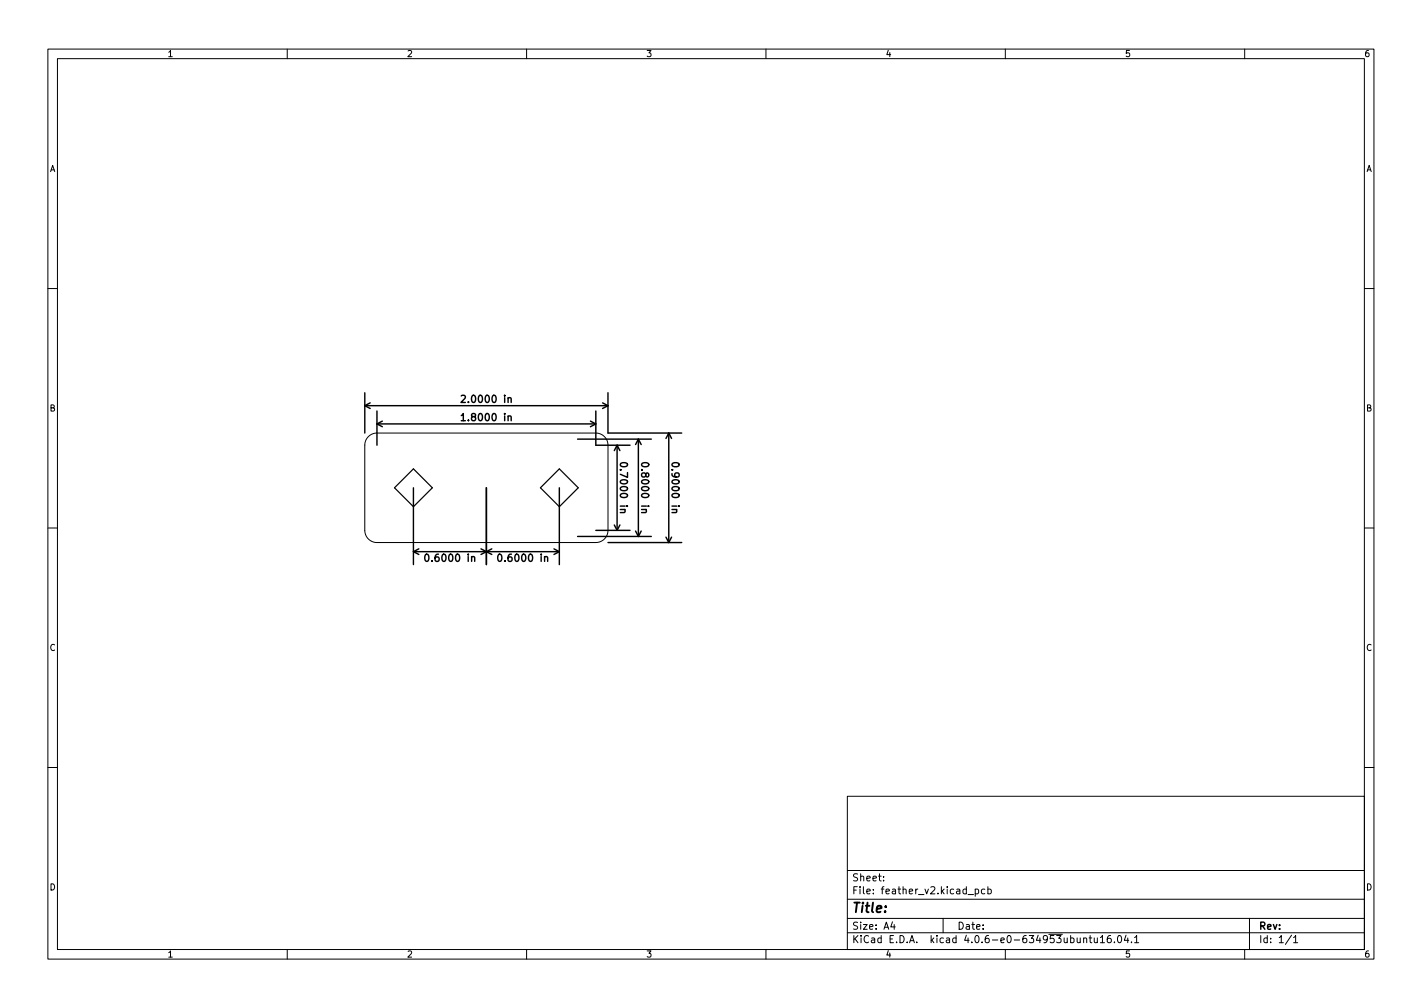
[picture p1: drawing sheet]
<svg xmlns="http://www.w3.org/2000/svg" width="297mm" height="210mm" viewBox="0 0 297 210" stroke-linecap="round" stroke-linejoin="round" font-family="sans-serif">
<defs><g id="words">
<text font-size="2.8" x="178" y="190.6">Title:</text>
<g font-size="2.1">
<text x="97.2" y="84.1">2.0000 in</text>
<text x="97.2" y="87.9">1.8000 in</text>
<text x="129.5" y="97.4" transform="rotate(90 129.5 97.4)">0.7000 in</text>
<text x="133.9" y="97.4" transform="rotate(90 133.9 97.4)">0.8000 in</text>
<text x="140.3" y="97.4" transform="rotate(90 140.3 97.4)">0.9000 in</text>
<text x="89.6" y="117.3">0.6000 in</text>
<text x="104.8" y="117.3">0.6000 in</text>
<text x="178" y="184">Sheet:</text>
<text x="178" y="186.7">File: feather_v2.kicad_pcb</text>
<text x="178" y="196.9">KiCad E.D.A. kicad 4.0.6-e0-634953ubuntu16.04.1</text>
<text x="178" y="194.1">Size: A4</text>
<text x="200" y="194.1">Date:</text>
<text x="263" y="194.1">Rev:</text>
<text x="263" y="196.9">Id: 1/1</text>
</g>
<g font-size="1.8">
<text x="35" y="11.9">1</text>
<text x="85" y="11.9">2</text>
<text x="135" y="11.9">3</text>
<text x="185" y="11.9">4</text>
<text x="235" y="11.9">5</text>
<text x="285" y="11.9">6</text>
<text x="10.3" y="35.9">A</text>
<text x="285.3" y="35.9">A</text>
<text x="10.3" y="85.9">B</text>
<text x="285.3" y="85.9">B</text>
<text x="10.3" y="135.9">C</text>
<text x="285.3" y="135.9">C</text>
<text x="10.3" y="185.9">D</text>
<text x="285.3" y="185.9">D</text>
<text x="35" y="199.9">1</text>
<text x="85" y="199.9">2</text>
<text x="135" y="199.9">3</text>
<text x="185" y="199.9">4</text>
<text x="235" y="199.9">5</text>
<text x="285" y="199.9">6</text>
</g>
</g></defs>
<g fill="none" stroke="#000" stroke-width=".21">
<path d="M10 10.2h277v190.1h-277zM12 12.2h273v186.1h-273zM60 10.2v2M110 10.2v2M160 10.2v2M210 10.2v2M260 10.2v2M10 60.2h2M285 60.2h2M76.9 91.2l1-.6 .8-.2h45.8a2.54 2.54 0 0 1 2.5 2.6v17.7a2.54 2.54 0 0 1-2.5 2.6h-45.8a2.54 2.54 0 0 1-2.5-2.6v-17.7l.2-.9zM10 110.2h2M285 110.2h2"/>
<path d="M10 160.2h2M177 166.3h108v32h-108zM285 160.2h2M60 198.3v2M110 198.3v2M160 198.3v2M177 194.8h108M177 191.8h108M177 187.8h108M177 181.8h108M184.6 183.8v.1M184.6 183v.1"/>
<path d="M186.4 192.5l-.3 1h.9M186.8 193v1M197 191.8v3M202.2 186.8h1.2M203.7 185.7l.4-.1 .3 .3-.1 .7h-.6M203.7 185.6v1.5M205.7 185.7l-.4-.1-.3 .3 .1 .7h.6M206.4 185.7l.4-.1 .3 .3-.2 .7h-.5M206.4 185.1v1.5M210 198.3v2M226.4 196l.2-.2 .3 .1 .1 .9M226.4 195.8v1"/>
<path d="M227.5 195.8h.6M227.7 195.3v1.3l.4 .2M228.6 195.8v1h.4l.2-.1M229.2 195.8v1M229.9 195.8l.4-.5v1.5M229.9 196.8h.8M232 195.3l-.4 .1a1.01 1.01 0 0 0 0 1.4l.5-.1v-.5l-.2-.3h-.3l-.3 .3M232.8 196.7v.1M233.6 195.4l.2-.1a.8 .8 0 0 1 .5 .8 .8 .8 0 0 1-.5 .7 1 1 0 0 1-.2-1.4zM235.2 195.3l-.3 1h.9M235.6 195.8v1M236.4 196.7v.1"/>
<path d="M237 195.8l.4-.5v1.5M237 196.8h.9M260 198.3v2M261 191.8v6.5M269.8 195.3l-1.3 1.9M270.2 195.8l.4-.5v1.5M270.2 196.8h.9"/>
</g>
<g fill="none" stroke="#000" stroke-width=".3">
<path d="M76.2 84.7h50.8M76.2 82v8.4M76.2 84.7l1.1 .6M77.3 84.1l-1.1 .6M78.7 88.5h45.8M78.7 85.8v7.2M78.7 88.5l1.2 .6M79.9 87.9l-1.2 .6M96.4 82.7l.5-.2 .3 .5-.9 1h.9M96.4 86.8l.4-.5v1.5M96.4 87.8h.8M106.1 83.2l.3-.2 .3 .1 .1 .9"/>
<path d="M106.1 87l.3-.2 .3 .1 .1 .9M120.6 91.7h15.5M123.3 87.9l1.2 .6M124.5 85.8v7.2h7.1M124.5 88.5l-1.2 .6M125.9 84.1l1.1 .6M127 82v8.4h15.4M127 84.7l-1.1 .6M128.9 93v17.7M128.9 93l-.6 1.1M128.9 93l.6 1.1M129.6 96.8a.89 .89 0 0 1 1.5 .3 .85 .85 0 0 1-1.5-.1z"/>
<path d="M133.3 91.7v20.3M133.3 91.7l-.5 1.1M133.3 91.7l.6 1.1M134.1 96.8a.89 .89 0 0 1 1.4 .3 .85 .85 0 0 1-1.5-.1zM139.7 90.4v22.9M139.7 90.4l-.6 1.1M139.7 90.4l.6 1.1M140.4 96.8a.89 .89 0 0 1 1.5 .3 .85 .85 0 0 1-1.5-.1zM86.4 115.2h30.4M86.4 101.8v16.1M86.4 115.2l1.1 .6M87.5 114.6l-1.1 .6"/>
<path d="M88.9 115.8l.2-.1a.8 .8 0 0 1 .5 .8 .8 .8 0 0 1-.5 .7 1 1 0 0 1-.2-1.4zM98.5 116.4l.2-.2 .4 .1 .1 .9M100.5 114.6l2.2 1.2M101.6 101.8v16.1M102.7 114.6l-2.2 1.2M104.2 115.8l.1-.1a.8 .8 0 0 1 .5 .8 .8 .8 0 0 1-.5 .7 1 1 0 0 1-.1-1.4zM113.8 116.4l.2-.2 .3 .1 .1 .9M115.7 114.6l1.1 .6M116.8 101.8v16.1M116.8 115.2l-1.1 .6M120.6 112h15.5M124.5 110.7h7.1"/>
<path d="M127 113.3h15.4M128.3 109.6l.6 1.1M129.5 109.6l-.6 1.1M130.4 106.4l.2 .2-.1 .4h-.9M132.8 110.9l.5 1.1M133.9 110.9l-.6 1.1M134.9 106.4l.1 .2-.1 .4h-.9M139.1 112.2l.6 1.1M140.3 112.2l-.6 1.1M141.2 106.4l.2 .2-.1 .4h-.9"/>
</g>
<path d="M86.4 97.9l3.9 3.9-3.9 4-4-4zM116.8 97.9l4 3.9-4 4-3.9-4z" fill="none" stroke="#000" stroke-width=".25"/>
<use href="#words"/>
</svg>
